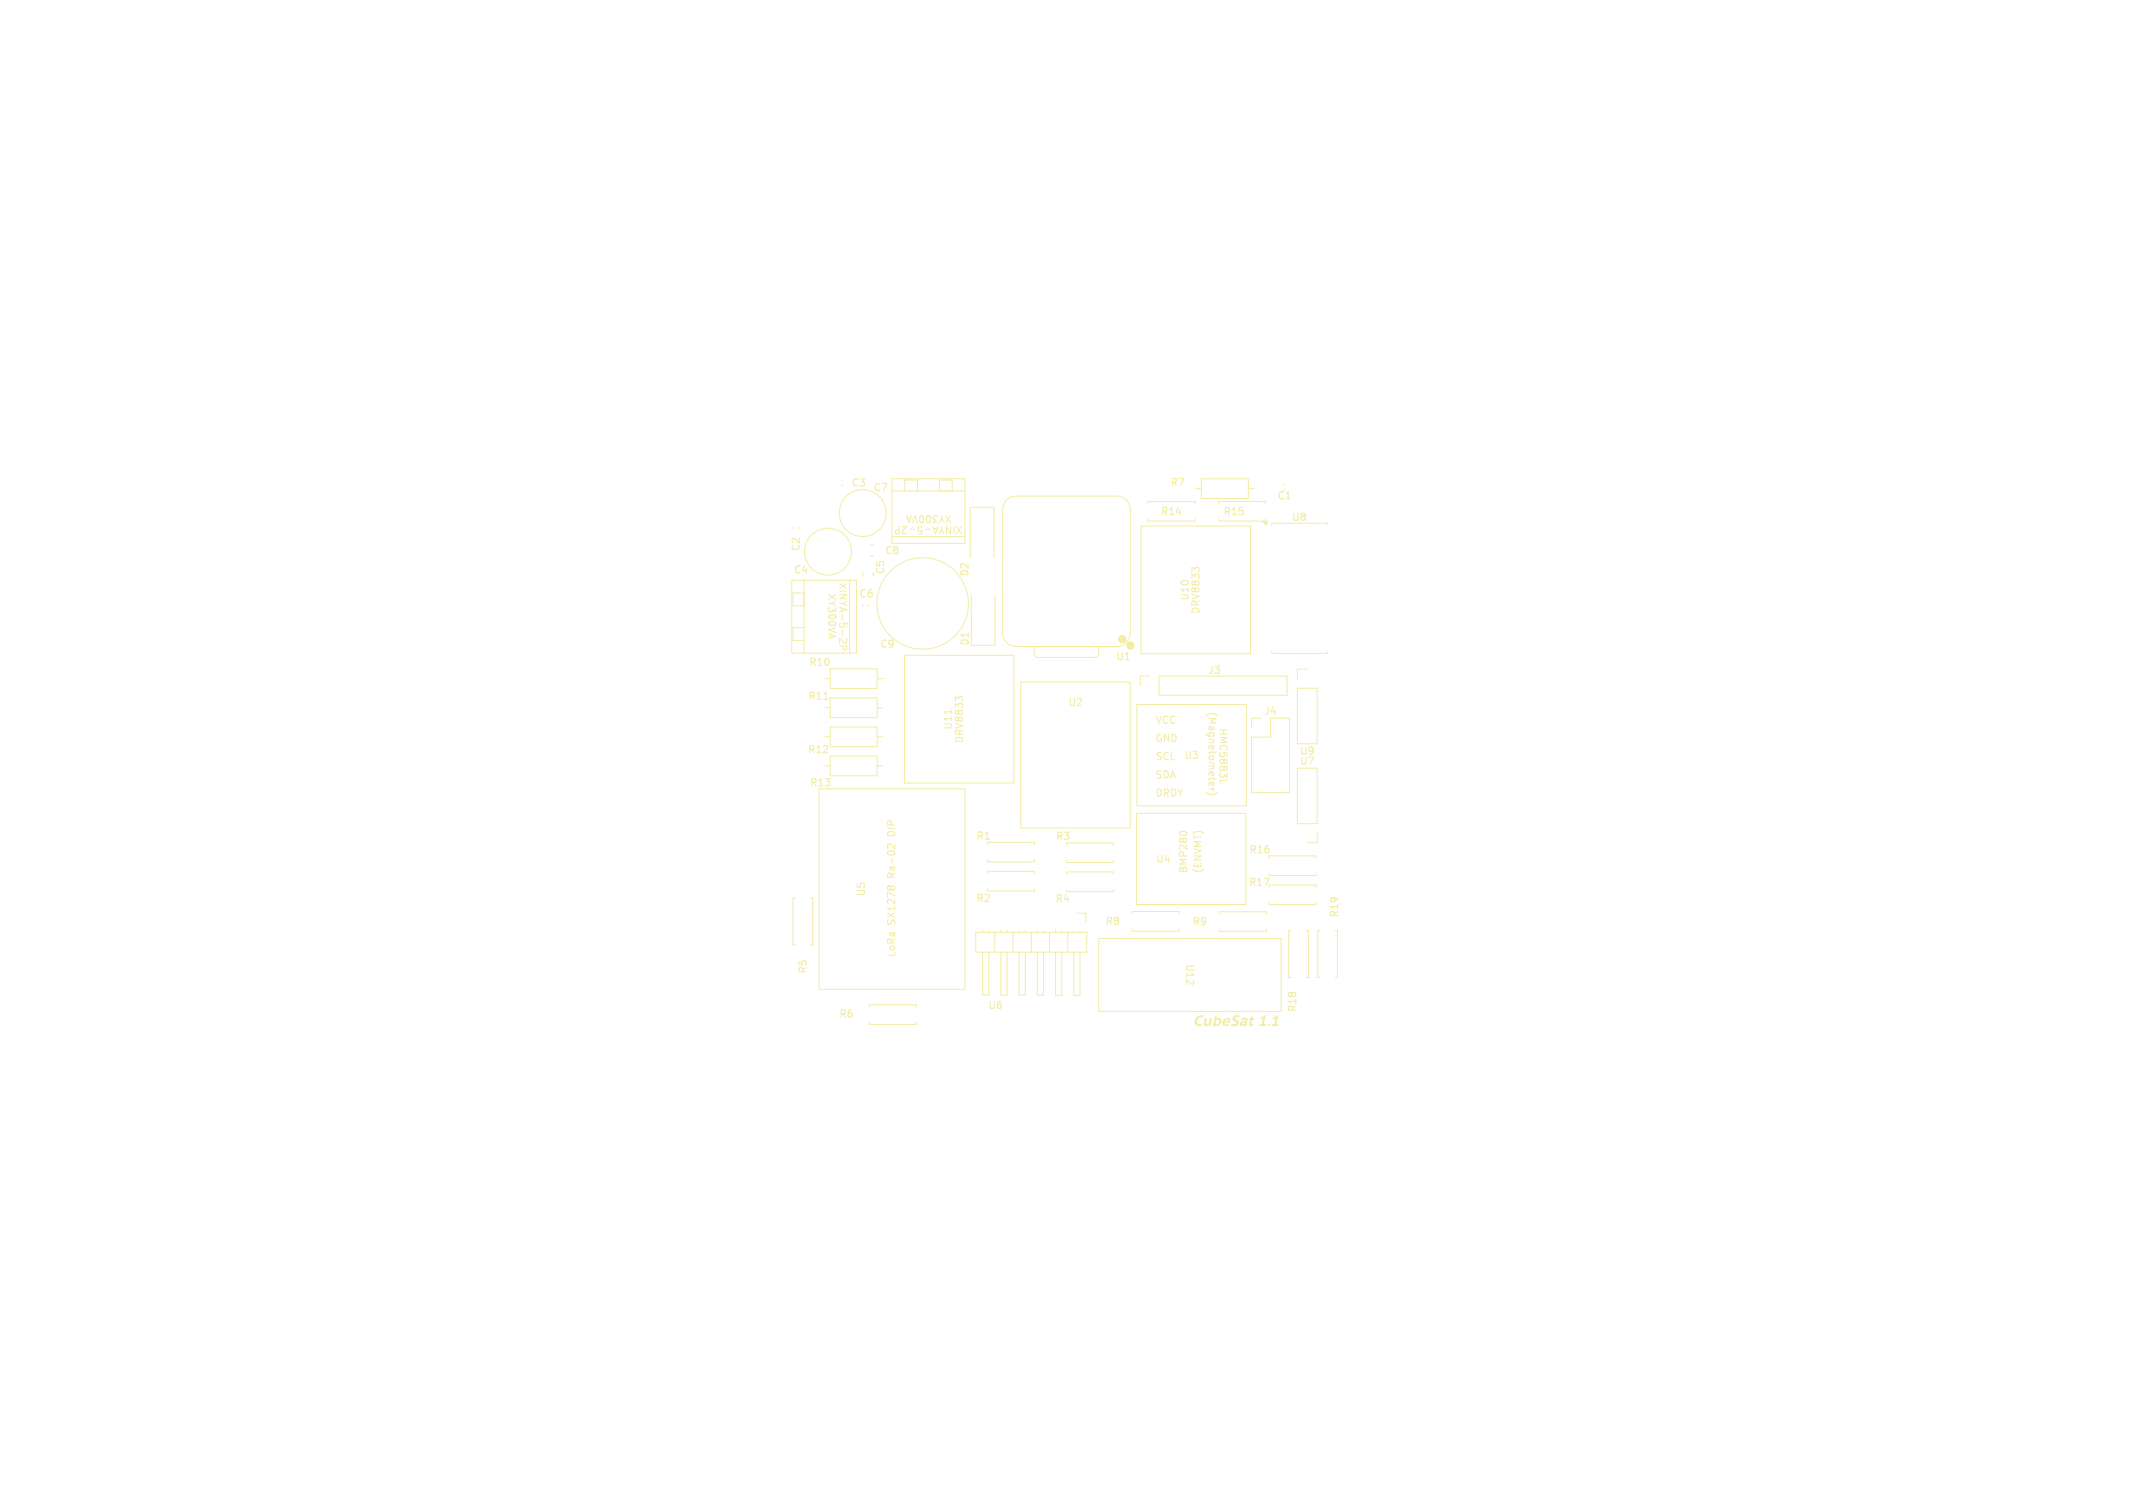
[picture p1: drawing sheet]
<svg xmlns="http://www.w3.org/2000/svg" width="297mm" height="210mm" viewBox="0 0 297 210" stroke-linecap="round" stroke-linejoin="round" font-family="sans-serif">
<defs><g id="words">
<g font-size="1.4" fill="#f2eda1">
<text x="118.5" y="68">C3</text>
<text x="121.5" y="68.6">C7</text>
<text x="132.6" y="71.7" transform="rotate(-180 132.6 71.7)">XY300VA</text>
<text x="161.5" y="71.9">R14</text>
<text x="162.9" y="67.9">R7</text>
<text x="170.3" y="72">R15</text>
<text x="177.8" y="69.7">C1</text>
<text x="111.6" y="76.9" transform="rotate(-90 111.6 76.9)">C2</text>
<text x="123.1" y="77.4">C8</text>
<text x="134.1" y="73.2" transform="rotate(-180 134.1 73.2)">XINYA-5-2P</text>
<text x="179.8" y="72.7">U8</text>
<text x="110.5" y="80.1">C4</text>
<text x="115.3" y="82.6" transform="rotate(90 115.3 82.6)">XY300VA</text>
<text x="116.8" y="81.1" transform="rotate(90 116.8 81.1)">XINYA-5-2P</text>
<text x="119.6" y="83.4">C6</text>
<text x="123.3" y="80.1" transform="rotate(-90 123.3 80.1)">C5</text>
<text x="135.1" y="80.4" transform="rotate(-90 135.1 80.4)">D2</text>
<text x="165.6" y="83.7" transform="rotate(-90 165.6 83.7)">U10</text>
<text x="167.1" y="85.5" transform="rotate(-90 167.1 85.5)">DRV8833</text>
<text x="112.6" y="92.9">R10</text>
<text x="122.5" y="90.4">C9</text>
<text x="135.1" y="90" transform="rotate(-90 135.1 90)">D1</text>
<text x="155.3" y="92.1">U1</text>
<text x="168.1" y="94">J3</text>
<text x="112.5" y="97.7">R11</text>
<text x="132.6" y="101.7" transform="rotate(-90 132.6 101.7)">U11</text>
<text x="148.7" y="98.5">U2</text>
<text x="160.9" y="100.9">VCC</text>
<text x="168.2" y="99.1" transform="rotate(90 168.2 99.1)">(Magnetometer)</text>
<text x="169.7" y="101.4" transform="rotate(90 169.7 101.4)">HMC5883L</text>
<text x="175.9" y="99.7">J4</text>
<text x="112.4" y="105.1">R12</text>
<text x="134.2" y="103.5" transform="rotate(-90 134.2 103.5)">DRV8833</text>
<text x="160.9" y="103.4">GND</text>
<text x="160.9" y="105.9">SCL</text>
<text x="164.9" y="105.8">U3</text>
<text x="180.9" y="106.7">U7</text>
<text x="180.9" y="105.3">U9</text>
<text x="112.7" y="109.7">R13</text>
<text x="160.9" y="108.5">SDA</text>
<text x="160.9" y="111">DRDY</text>
<text x="124.7" y="116.4" transform="rotate(-90 124.7 116.4)">DIP</text>
<text x="135.9" y="117.1">R1</text>
<text x="146.9" y="117.2">R3</text>
<text x="173.9" y="119">R16</text>
<text x="120.6" y="124.9" transform="rotate(-90 120.6 124.9)">U5</text>
<text x="124.7" y="122.3" transform="rotate(-90 124.7 122.3)">Ra-02</text>
<text x="135.9" y="125.8">R2</text>
<text x="146.9" y="125.9">R4</text>
<text x="160.9" y="120.3">U4</text>
<text x="165.4" y="121.7" transform="rotate(-90 165.4 121.7)">BMP280</text>
<text x="167.4" y="121.7" transform="rotate(-90 167.4 121.7)">(ENVMT)</text>
<text x="173.8" y="123.6">R17</text>
<text x="124.7" y="128.9" transform="rotate(-90 124.7 128.9)">SX1278</text>
<text x="153.8" y="129">R8</text>
<text x="166" y="129">R9</text>
<text x="186.5" y="127.9" transform="rotate(-90 186.5 127.9)">R19</text>
<text x="112.5" y="135.7" transform="rotate(-90 112.5 135.7)">R5</text>
<text x="124.7" y="133.3" transform="rotate(-90 124.7 133.3)">LoRa</text>
<text x="165" y="134.2" transform="rotate(90 165 134.2)">U12</text>
<text x="116.8" y="141.9">R6</text>
<text x="137.5" y="140.7">U6</text>
<text x="180.7" y="141" transform="rotate(-90 180.7 141)">R18</text>
</g>
</g></defs>
<g fill="#f2eda1">
<path d="M166.7 141.6l.3-.2h.4h.2l-.1 .3a.55 .55 0 0 0-.7 .2 .55 .55 0 0 0 .1 .7h.4v.2a.65 .65 0 0 1-.8-.1 .65 .65 0 0 1 0-.8z"/>
<path d="M167.8 141.8h.3l-.2 .6a.21 .21 0 0 0 .2 .3 .21 .21 0 0 0 .2-.2l.2-.7h.3l-.2 1.1h-.2l-.1-.2-.2 .2a.33 .33 0 0 1-.4 0 .33 .33 0 0 1-.1-.4z"/>
<path d="M169.2 141.4h.3l-.1 .5a.41 .41 0 0 1 .6-.1 .41 .41 0 0 1 0 .6 .79 .79 0 0 1-1.1 .4v-.2h.3a.37 .37 0 0 0 .5-.1 .37 .37 0 0 0-.1-.5l-.3 .2-.1 .4h-.3z"/>
<path d="M170.5 141.9a.45 .45 0 0 1 .6-.1 .45 .45 0 0 1 .1 .6h-.7a.31 .31 0 0 0 .2 .3 .31 .31 0 0 0 .4-.1v.2a.51 .51 0 0 1-.6 .1 .51 .51 0 0 1-.3-.6l.1-.1h.7a.23 .23 0 0 0-.2-.2 .23 .23 0 0 0-.2 .2h-.3z"/>
<path d="M171.7 141.5a.85 .85 0 0 1 1 0l-.2 .2a.29 .29 0 0 0-.4-.1 .29 .29 0 0 0-.2 .3h.1a.51 .51 0 0 1 .5 .6 .51 .51 0 0 1-.7 .4l-.4-.1 .1-.2h.2a.29 .29 0 0 0 .3 .1 .29 .29 0 0 0 .1-.3v-.1a.45 .45 0 0 1-.5-.2 .45 .45 0 0 1 .1-.6z"/>
<path d="M172.8 141.8a.54 .54 0 0 1 .9 .2l-.1 .9h-.3v-.2a.34 .34 0 0 1-.4 .2 .34 .34 0 0 1-.3-.3h.3h.1a.21 .21 0 0 0 .2 0 .21 .21 0 0 0 .1-.2h-.3l-.1 .2h-.3a.56 .56 0 0 1 .8-.4v-.1a.31 .31 0 0 0-.5 0z"/>
<path d="M174 141.8l.5-.3-.1 .3h.3l-.1 .2h-.2l-.1 .6h.2v.2l-.1 .1a.27 .27 0 0 1-.4 0 .27 .27 0 0 1 0-.3l.1-.6h-.2z"/>
<path d="M175.5 141.8l.6-.4h.1l-.2 1.2h.3l-.1 .3h-.9l.1-.3h.3l.2-.9-.3 .2z"/>
<path d="M177.2 141.8l.6-.4h.2l-.3 1.2h.3v.3h-.9v-.3h.3l.3-.9-.4 .2z"/>
<circle cx="176.7" cy="142.7" r=".18"/>
</g>
<g fill="none" stroke="#f2eda1" stroke-width=".14">
<path d="M110.5 73.4v.3M111.2 73.4v.3M117.1 66.9h.2M117.1 67.6h.2M120.1 79.7v.6M121.2 75.9h.5M121.2 77.4h.5M121.6 79.7v.6M124.2 66.7h10.2v9h-10.2zM124.2 68.4h10.2M124.2 74.7h10.2M125.2 73.3v1l-.5-.1-.1-.2 .1-.1 .5-.1"/>
<path d="M125.6 73.3h.7l-.7 .7 .2 .3h.4M126 68.4v-1.5h1.8v1.5M130.8 68.4v-1.5h1.8v1.5M135.1 77.7v-7.1h3.3v7.1M140.2 69.6a1.91 1.91 0 0 1 1.3-.5h14a1.91 1.91 0 0 1 1.9 1.9v17.1a1.91 1.91 0 0 1-1.9 1.9h-14a1.9 1.9 0 0 1-1.9-1.9v-17.1a1.9 1.9 0 0 1 .6-1.4zM158.9 73.3h15.2v17.7h-15.2zM159.8 70.2v-.4h6.6v.4M159.8 72.2v.4h6.6v-.4M166.3 79.3l-.3-.3v.6M166.4 79.1l.1-.1 .4 .1M166.5 68.1h.8M167.3 66.7h6.5v2.7h-6.5z"/>
<path d="M169.7 70.2v-.4h6.5v.4M169.7 72.2v.4h6.5v-.4M173.8 68.1h.8M177.1 73.1v-.2h7.7v.2M178.7 67.5h.3M178.7 68.2h.3M110.2 80.8h9.1v10.2h-9.1zM112 82.6h-1.6v1.8h1.6M112 87.4h-1.6v1.8h1.6M112 80.8v10.2M114.8 94.5h.8M114.8 98.6h.8"/>
<path d="M115.6 93.1h6.5v2.8h-6.5zM115.6 97.2h6.5v2.7h-6.5zM116.9 90h1l-.1 .5h-.2l-.2-.1v-.4M117.9 89v.3l-.3 .2-.7-.6v.6M118.3 80.8v10.2M120.2 84.2v.2M120.9 84.2v.2M122.1 94.5h.8M122.1 98.6h.8M125.9 91.3h15.3v17.7h-15.3zM132.5 98.8v.6M133.4 97.3l-.4-.3v.6"/>
<path d="M133.5 97.1l.1-.1 .4 .1M135.2 82.9v7h3.3v-7M142.1 95h15.3v20.3h-15.3zM144 90v1.1a.5 .5 0 0 0 .5 .5h8a.5 .5 0 0 0 .5-.5v-1.1M158.3 98.1h15.3v14.1h-15.3zM160.1 94.2h-1.3v1.3M161.4 94.2h17.8v2.6h-17.8zM177.1 90.8v.2h7.7v-.2M180.6 95.9h2.8v7.7h-2.8zM182 93.2h-1.4v1.4M114 109.8h20.4v28h-20.4zM114.8 106.7h.8"/>
<path d="M114.8 102.6h.8M115.6 105.3h6.5v2.7h-6.5zM115.6 101.2h6.5v2.8h-6.5zM122.1 106.7h.8M122.1 102.6h.8M124.6 117.6v.6l-.7-.6-.3 .1v.4M137.5 117.6v-.3h6.5v.3M137.5 119.7v.3h6.5v-.3M148.5 117.7v-.3h6.6v.3M148.5 119.8v.3h6.6v-.3M158.2 113.3h15.3v12.7h-15.3zM164.3 115.9l.3-.1 .6 .1"/>
<path d="M168 110.4a1.15 1.15 0 0 0 1.5 0M168.3 109.3l.1 .1M168.3 109.9h.7M168.7 108.9l.1 .5 .2-.1M168.8 109.9l.2 .2M169.9 108.7v.4M174.3 102.7h2.6v-2.7h2.7v10.4h-5.3zM175.7 100h-1.4v1.4M176.7 119.2h6.5v.3M180.6 107h2.8v7.7h-2.8zM183.4 116v1.4h-1.4M110.8 125.1h-.4v6.5h.4"/>
<path d="M112.8 125.1h.4v6.5h-.4M123.6 123.6l.2-.2 .2 .2 .2-.2h.2l.2 .2M135.9 129.8h15.4v2.8h-15.4zM136.8 129.5v.3M136.8 132.6v6h.9v-6M137.5 121.7v-.3h6.5v.3M137.5 123.8v.3h6.5v-.3M137.7 129.5v.3M138.5 129.8v2.8M139.4 132.6v6h.8v-6M139.4 129.5v.3M140.2 129.5v.3"/>
<path d="M141.1 129.8v2.8M141.9 132.6v6h.9v-6M141.9 129.5v.3M142.8 129.5v.3M143.6 129.8v2.8M144.4 132.6v6h.9v-6M144.4 129.5v.3M145.3 129.5v.3M146.1 129.8v2.8M147 132.6v6h.8v-6M147 129.5v.3M147.8 129.5v.3"/>
<path d="M148.5 121.8v-.4h6.6v.4M148.5 123.8v.4h6.6v-.4M148.7 129.8v2.8M149.5 132.6v6h.9v-6M149.5 129.6v.2M149.9 127.2h1.3v1.3M150.4 129.6v.2M153 130.7h25.4v10.2h-25.4zM157.6 127.3v-.4h6.6v.4M157.6 129.4v.3h6.6v-.3M169.8 127.3v-.3h6.5v.3M169.8 129.4v.3h6.5v-.3"/>
<path d="M176.7 121.6v.3h6.5v-.3M176.7 125.7v.3h6.5v-.3M176.7 123.2h6.5v.4M179.8 129.6h-.4v6.5h.4M181.8 129.6h.4v6.5h-.4M183.8 129.6h-.3v6.5h.3M185.9 129.6h.3v6.5h-.3M121 140.3v-.4h6.6v.4M121 142.3v.4h6.6v-.4"/>
<circle cx="115.3" cy="76.8" r="3.3"/>
<circle cx="120.1" cy="71.4" r="3.3"/>
<circle cx="128.5" cy="84" r="6.4"/>
</g>
<path d="M114.7 97.4h.6" fill="none" stroke="#f2eda1" stroke-width=".15"/>
<g fill="#f2eda1" stroke="#f2eda1" stroke-width=".14">
<path d="M175.9 72.7h.7l-.4 .4z"/>
<circle cx="156.3" cy="89" r=".5"/>
<circle cx="157.4" cy="89.9" r=".5"/>
</g>
<use href="#words"/>
</svg>
